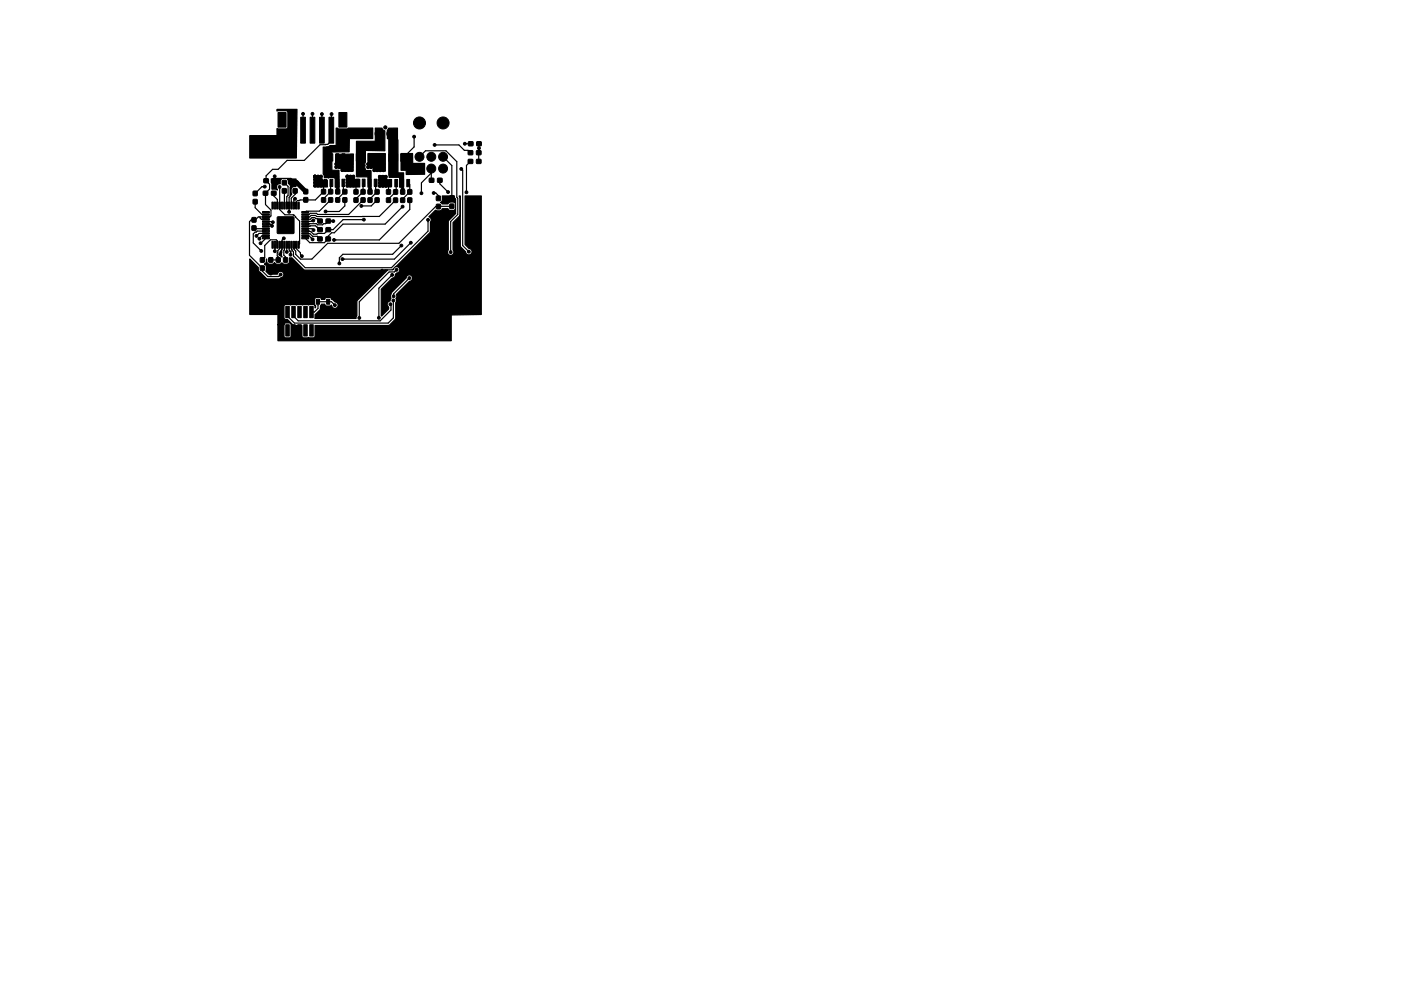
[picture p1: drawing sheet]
<svg xmlns="http://www.w3.org/2000/svg" width="297mm" height="210mm" viewBox="0 0 297 210" stroke-linecap="round" stroke-linejoin="round" font-family="sans-serif">
<g fill="#000" stroke="#000" stroke-width=".21">
<path d="M56 37.9h.9v.8l-.9 .1zM57.7 37.9h.9v.8l-.9 .1zM59 23.9h1.7v3.1h-1.7zM59.9 38.3h.8v.9h-.8zM59.9 40l.8 .1v.9l-.8-.1zM61.7 24.9h1v5.5h-1zM62.2 38.3h.8v.9h-.8zM62.2 40l.8 .1v.9l-.8-.1zM63.7 24.9h1v5.5h-1zM65.7 24.9h1v5.5h-1zM67.7 24.9h1v5.5h-1zM68.7 38h.6v1.6h-.6z"/>
<path d="M68.7 32.6h.6v1.6h-.6zM69.7 24.9h1v5.5h-1zM70 38h.6v1.6h-.6zM70 32.6h.6v1.6h-.6zM71.2 38h.6v1.6h-.6zM71.2 32.6h.6v1.6h-.6zM71.8 23.9h1.8v3.1h-1.8zM72.5 38h.6v1.6h-.6zM72.5 32.6h.6v1.6h-.6zM75.5 32.6h.6v1.6h-.6zM75.5 38h.6v1.6h-.6zM76.8 32.6h.6v1.6h-.6z"/>
<path d="M76.8 38h.6v1.6h-.6zM78.1 32.6h.6v1.6h-.6zM78.1 38h.6v1.6h-.6zM79.3 32.6h.6v1.6h-.6zM79.3 38h.6v1.6h-.6zM82.4 38.1h.6v1.5h-.6zM82.4 32.7h.6v1.5h-.6zM83.7 38.1h.6v1.5h-.6zM83.7 32.7h.6v1.5h-.6zM85 38.1h.6v1.5h-.6zM85 32.7h.6v1.5h-.6zM86.2 38.1h.6v1.5h-.6z"/>
<path d="M86.2 32.7h.6v1.5h-.6zM91 37.8h.9l.1 .8-.9 .1zM92.8 37.8h.9v.8l-.9 .1zM99.3 32h.9v.8h-.9zM99.3 33.8h.9v.8l-.9 .1zM99.3 30.1h.9l.1 .8h-.9zM101 32h.9l.1 .8h-.9zM101 33.8h.9l.1 .8-.9 .1zM101.1 30.1h.9v.8h-.9zM53.4 47.9l.9 .1-.1 .9-.8-.1zM53.4 46.2h.9l-.1 .9h-.8zM53.7 40.6h.8v.9h-.8z"/>
<path d="M53.7 42.3l.8 .1v.9l-.8-.1zM55.2 56.4l.8 .1v.9l-.8-.1zM55.2 54.7h.8v.9h-.8zM55.8 40.6h.9l.1 .8h-.9zM55.7 44.9h1.4v.2l-1.4 .1zM55.7 45.4h1.4v.2l-1.4 .1zM55.7 45.9h1.4v.2l-1.4 .1zM55.7 46.4h1.4v.2l-1.4 .1zM55.7 46.9h1.4v.2l-1.4 .1zM55.7 47.4h1.4v.2l-1.4 .1zM55.7 47.9h1.4v.2l-1.4 .1zM55.7 48.4h1.4v.2l-1.4 .1z"/>
<path d="M55.7 48.9h1.4v.2l-1.4 .1zM55.7 49.4h1.4v.2l-1.4 .1zM55.7 49.9h1.4v.2l-1.4 .1zM55.7 50.4h1.4v.2l-1.4 .1zM57 54.7h.8v.9h-.8zM57 56.4l.8 .1v.9l-.8-.1zM57.7 51.2l.2 .1v1.4l-.2-.1zM57.7 42.9h.2v1.4h-.2zM57.6 40.6h.9v.8h-.9zM58.2 51.2l.2 .1v1.4l-.2-.1zM58.2 42.9h.2v1.4h-.2zM58.7 51.2l.2 .1v1.4l-.2-.1z"/>
<path d="M58.7 42.9h.2v1.4h-.2zM58.6 56.4l.8 .1v.9l-.8-.1zM58.6 54.7h.8v.9h-.8zM59.2 51.2l.2 .1v1.4l-.2-.1zM59.2 42.9h.2v1.4h-.2zM59.7 51.2l.2 .1v1.4l-.2-.1zM59.7 42.9h.2v1.4h-.2zM60.2 51.2l.2 .1v1.4l-.2-.1zM60.2 42.9h.2v1.4h-.2zM60.1 54.7h.9l-.1 .9h-.8zM60.1 56.4l.9 .1-.1 .9-.8-.1zM60.7 51.2l.2 .1v1.4l-.2-.1z"/>
<path d="M60.7 42.9h.2v1.4h-.2zM61.2 51.2l.2 .1v1.4l-.2-.1zM61.2 42.9h.2v1.4h-.2zM61.7 51.2l.2 .1v1.4l-.2-.1zM61.7 42.9h.2v1.4h-.2zM58.8 46h3.5v3.5h-3.5zM62.2 51.2l.2 .1v1.4l-.2-.1zM62.2 42.9h.2v1.4h-.2zM62.7 51.2l.2 .1v1.4l-.2-.1zM62.7 42.9h.2v1.4h-.2zM63.2 51.2l.2 .1v1.4l-.2-.1zM63.2 42.9h.2v1.4h-.2z"/>
<path d="M64.4 41.9l.8 .1v.9l-.8-.1zM64.4 40.2h.8v.9h-.8zM64 50.4h1.4v.2l-1.4 .1zM64 49.9h1.4v.2l-1.4 .1zM64 49.4h1.4v.2l-1.4 .1zM64 48.9h1.4v.2l-1.4 .1zM64 48.4h1.4v.2l-1.4 .1zM64 47.9h1.4v.2l-1.4 .1zM64 47.4h1.4v.2l-1.4 .1zM64 46.9h1.4v.2l-1.4 .1zM64 46.4h1.4v.2l-1.4 .1zM64 45.9h1.4v.2l-1.4 .1z"/>
<path d="M64 45.4h1.4v.2l-1.4 .1zM64 44.9h1.4v.2l-1.4 .1zM67.4 50.3h.9v.8h-.9zM67.4 48.3h.9v.8h-.9zM67.4 46.5h.9v.8h-.9zM68.2 42h.8v.9h-.8zM68.2 40.2h.8v.9h-.8zM69.1 50.3h.9v.8h-.9zM69.1 48.3h.9l.1 .8h-.9zM69.2 46.5h.8l.1 .8h-.9zM69.7 42h.8v.9h-.8zM69.7 40.2h.8v.9h-.8z"/>
<path d="M71.2 42h.8v.9h-.8zM71.2 40.2h.8v.9h-.8zM72.7 40.2h.8v.9h-.8zM72.7 42h.8v.9h-.8zM75.1 40.2l.8 .1v.9l-.8-.1zM75.1 42h.8v.9h-.8zM76.6 42h.8v.9h-.8zM76.6 40.2l.8 .1v.9l-.8-.1zM78 42h.9l-.1 .9h-.8zM78 40.2l.9 .1-.1 .9-.8-.1zM79.5 40.2l.9 .1-.1 .9-.8-.1zM79.5 42h.9l-.1 .9h-.8z"/>
<path d="M82 40.3h.8v.9h-.9zM82 42h.8v.9h-.9zM83.5 40.3h.8v.9h-.9zM83.5 42h.8v.9h-.9zM85 40.3h.8v.9h-.9zM85 42h.8v.9h-.9zM86.5 40.3h.8v.9h-.8zM86.5 42h.8v.9h-.8zM92.5 43.4h.9l-.1 .9h-.8zM92.5 41.6h.9l-.1 .9h-.8zM95.4 41.6h.8v.9h-.8zM95.4 43.3h.8v.9h-.8z"/>
<path d="M60.6 68.9h.7v2.4h-.7zM60.6 65h.7v2.4h-.7zM61.9 68.9h.7v2.4h-.7zM61.9 65h.7v2.4h-.7zM63.1 68.9h.8v2.4h-.8zM63.1 65h.8v2.4h-.8zM64.4 68.9h.7v2.4h-.7zM64.4 65h.7v2.4h-.7zM65.7 68.9h.7v2.4h-.7zM65.7 65h.7v2.4h-.7zM67.1 59.3h.6v1.1h-.6zM67.1 63.5h.6v1h-.6z"/>
<path d="M69.3 59.3h.6v1.1h-.6zM69.3 63.5h.6v1h-.6z"/>
<circle cx="54.8" cy="29.2" r=".3"/>
<circle cx="56.1" cy="39.6" r=".3"/>
<circle cx="57.6" cy="29.2" r=".3"/>
<circle cx="58.2" cy="37.4" r=".3"/>
<circle cx="59.3" cy="39.7" r=".3"/>
<circle cx="60.4" cy="29.2" r=".3"/>
<circle cx="64.3" cy="24.1" r=".3"/>
<circle cx="66.3" cy="24.1" r=".3"/>
<circle cx="66.8" cy="37.4" r=".3"/>
<circle cx="66.8" cy="38.1" r=".3"/>
<circle cx="66.8" cy="39.4" r=".3"/>
<circle cx="66.8" cy="38.7" r=".3"/>
<circle cx="67.4" cy="37.4" r=".3"/>
<circle cx="67.4" cy="38.1" r=".3"/>
<circle cx="67.4" cy="39.4" r=".3"/>
<circle cx="67.4" cy="38.7" r=".3"/>
<circle cx="68.1" cy="37.4" r=".3"/>
<circle cx="68.1" cy="38.1" r=".3"/>
<circle cx="68.1" cy="39.4" r=".3"/>
<circle cx="68.1" cy="38.7" r=".3"/>
<circle cx="68.3" cy="24.2" r=".3"/>
<circle cx="70.3" cy="24.2" r=".3"/>
<circle cx="71.3" cy="35.4" r=".3"/>
<circle cx="71.3" cy="34.8" r=".3"/>
<circle cx="71.6" cy="40" r=".3"/>
<circle cx="71.9" cy="35.4" r=".3"/>
<circle cx="71.9" cy="34.8" r=".3"/>
<circle cx="72.6" cy="36.1" r=".3"/>
<circle cx="72.6" cy="35.4" r=".3"/>
<circle cx="72.6" cy="34.8" r=".3"/>
<circle cx="73.2" cy="36.1" r=".3"/>
<circle cx="73.2" cy="35.4" r=".3"/>
<circle cx="73.2" cy="34.8" r=".3"/>
<circle cx="73.7" cy="37.4" r=".3"/>
<circle cx="73.7" cy="38.1" r=".3"/>
<circle cx="73.7" cy="39.4" r=".3"/>
<circle cx="73.7" cy="38.7" r=".3"/>
<circle cx="73.9" cy="36.1" r=".3"/>
<circle cx="73.9" cy="35.4" r=".3"/>
<circle cx="73.9" cy="34.8" r=".3"/>
<circle cx="74.3" cy="37.4" r=".3"/>
<circle cx="74.3" cy="38.1" r=".3"/>
<circle cx="74.3" cy="39.4" r=".3"/>
<circle cx="74.3" cy="38.7" r=".3"/>
<circle cx="74.5" cy="36.1" r=".3"/>
<circle cx="74.5" cy="35.4" r=".3"/>
<circle cx="74.5" cy="34.8" r=".3"/>
<circle cx="75" cy="37.4" r=".3"/>
<circle cx="75" cy="38.1" r=".3"/>
<circle cx="75" cy="39.4" r=".3"/>
<circle cx="75" cy="38.7" r=".3"/>
<circle cx="77.9" cy="28.4" r=".94"/>
<circle cx="78" cy="34.8" r=".3"/>
<circle cx="78" cy="35.5" r=".3"/>
<circle cx="78.7" cy="34.8" r=".3"/>
<circle cx="78.7" cy="35.5" r=".3"/>
<circle cx="79.3" cy="34.8" r=".3"/>
<circle cx="79.3" cy="35.5" r=".3"/>
<circle cx="79.3" cy="36.1" r=".3"/>
<circle cx="80" cy="34.8" r=".3"/>
<circle cx="80" cy="35.5" r=".3"/>
<circle cx="80" cy="36.1" r=".3"/>
<circle cx="80.4" cy="28.4" r=".94"/>
<circle cx="80.5" cy="38.8" r=".3"/>
<circle cx="80.5" cy="39.4" r=".3"/>
<circle cx="80.5" cy="38.1" r=".3"/>
<circle cx="80.5" cy="37.5" r=".3"/>
<circle cx="80.6" cy="34.8" r=".3"/>
<circle cx="80.6" cy="35.5" r=".3"/>
<circle cx="80.6" cy="36.1" r=".3"/>
<circle cx="81.2" cy="38.8" r=".3"/>
<circle cx="81.2" cy="39.4" r=".3"/>
<circle cx="81.2" cy="37.5" r=".3"/>
<circle cx="81.2" cy="38.1" r=".3"/>
<circle cx="81.3" cy="34.8" r=".3"/>
<circle cx="81.3" cy="35.5" r=".3"/>
<circle cx="81.3" cy="36.1" r=".3"/>
<circle cx="81.7" cy="27" r=".34"/>
<circle cx="81.8" cy="38.8" r=".3"/>
<circle cx="81.8" cy="39.4" r=".3"/>
<circle cx="81.8" cy="37.5" r=".3"/>
<circle cx="81.8" cy="38.1" r=".3"/>
<circle cx="82.9" cy="28.4" r=".94"/>
<circle cx="87.8" cy="29" r=".3"/>
<circle cx="88.9" cy="33.3" r=".95"/>
<circle cx="88.9" cy="35.8" r=".95"/>
<circle cx="88.9" cy="26.1" r="1.27"/>
<circle cx="91.4" cy="33.3" r=".95"/>
<circle cx="91.4" cy="35.8" r=".95"/>
<circle cx="92.1" cy="30.7" r=".3"/>
<circle cx="93.9" cy="33.3" r=".95"/>
<circle cx="93.9" cy="35.8" r=".95"/>
<circle cx="93.9" cy="26.1" r="1.27"/>
<circle cx="97.8" cy="35.8" r=".3"/>
<circle cx="98.6" cy="30.5" r=".3"/>
<circle cx="101.5" cy="31.4" r=".3"/>
<circle cx="54.4" cy="50" r=".3"/>
<circle cx="55" cy="50.6" r=".3"/>
<circle cx="55.2" cy="51.6" r=".3"/>
<circle cx="55.4" cy="53.2" r=".3"/>
<circle cx="57.4" cy="58" r=".3"/>
<circle cx="57.7" cy="47.9" r=".3"/>
<circle cx="57.9" cy="47.1" r=".3"/>
<circle cx="58.3" cy="53.3" r=".3"/>
<circle cx="59.4" cy="54" r=".3"/>
<circle cx="59.5" cy="58.2" r=".3"/>
<circle cx="60.2" cy="50.6" r=".3"/>
<circle cx="60.8" cy="53.4" r=".3"/>
<circle cx="61.3" cy="44.9" r=".3"/>
<circle cx="61.6" cy="54" r=".3"/>
<circle cx="62.5" cy="42.2" r=".3"/>
<circle cx="64" cy="54.3" r=".3"/>
<circle cx="66.3" cy="50.8" r=".3"/>
<circle cx="66.4" cy="46.8" r=".3"/>
<circle cx="66.5" cy="48.8" r=".3"/>
<circle cx="66.6" cy="59.9" r=".3"/>
<circle cx="69" cy="44.9" r=".3"/>
<circle cx="70.7" cy="46.9" r=".3"/>
<circle cx="70.8" cy="50.9" r=".3"/>
<circle cx="72" cy="55.9" r=".3"/>
<circle cx="72.6" cy="55" r=".3"/>
<circle cx="76.6" cy="43.7" r=".3"/>
<circle cx="77.1" cy="46.6" r=".3"/>
<circle cx="78.4" cy="40" r=".3"/>
<circle cx="81" cy="57.4" r=".3"/>
<circle cx="83.1" cy="58.3" r=".3"/>
<circle cx="84.1" cy="57.2" r=".3"/>
<circle cx="85.1" cy="52.1" r=".3"/>
<circle cx="85.4" cy="43.8" r=".3"/>
<circle cx="85.4" cy="40.1" r=".3"/>
<circle cx="86.8" cy="59" r=".3"/>
<circle cx="87.1" cy="51.5" r=".3"/>
<circle cx="89.4" cy="41" r=".3"/>
<circle cx="90.7" cy="46.6" r=".3"/>
<circle cx="92" cy="40.9" r=".3"/>
<circle cx="95" cy="40.7" r=".3"/>
<circle cx="95.5" cy="53.5" r=".3"/>
<circle cx="98.9" cy="40.8" r=".3"/>
<circle cx="99.4" cy="53.4" r=".3"/>
<circle cx="71" cy="64.7" r=".3"/>
<circle cx="76.2" cy="67.4" r=".3"/>
<circle cx="80.3" cy="67.4" r=".3"/>
<circle cx="82.8" cy="64.5" r=".3"/>
<circle cx="83.4" cy="63.7" r=".3"/>
<circle cx="83.4" cy="62.8" r=".3"/>
<circle cx="87.4" cy="62" r=".3"/>
</g>
<g fill="none" stroke="#000" stroke-width=".25">
<path d="M56.1 39.6h-.6l-1.4 1.4M58.2 37.4v.9l.5-.5h3l.9 .9-1.1 1.1v1.8l-.2 .3v3M59.3 39.7v4.8l1.1 1.1h1.9l1.2 1.3v4.8l-.2 .2M60.3 38.7l.8 .8v2l-.3 .2v1.9M62.3 27.6h-.3l-1.6 1.6h-5.6M64.3 24.1v3.5M66.3 24.1v3.5M68.3 24.2v3.4M69 38.8l-.4 .4v1.5l-1.7 1.7h-3.3l-.5 .1-.3 .3v.8M70.3 38.8l-.2 .2v1.7l-1.5 1.5v.2M70.3 24.2v5.7l-.8 .7-1.7 .1-3.3 3.3h-3.6l-1.9 1.9h-1.2l-1.4 1.4v1l.7 .8v1l-.8 .9v2.4l1.1 1.2v1.2l-.2 .2h-2.4l-.6 .6h-.9l-.4 .4v7.2l2.7 2.7v.6l1.2 1.2h2.3l.4-.5M71.5 38.8l.1 1.9"/>
<path d="M72.8 38.8v1.6l.3 .3-1.5 1.5v.2M75.8 38.8l-.3 .3v1.6M77.1 38.8l-.1 .1v1.8l-1.5 1.5v.2M78.4 38.8v1.9M79.6 38.8v1.6l.4 .3-1.6 1.5v.2M82.7 38.8l-.3 .4v1.5M84 38.8v1.8l-1.6 1.6v.3M85.3 38.8l.1 1.9M86.5 38.8l.4 .4v1.5l-1.5 1.5v.3M87.8 29v2.2l-1.3 1.2v1M88.9 33.3l1.3-1.3h4.4l2.2 2.3v7.6l.3 .2v3.4l-1.6 1.5v6.5M91.4 35.8l.1 2.4"/>
<path d="M91.4 36.7l-2 2.1v2.2M92.1 30.7h5.2l1.2 1.2h.8l.5 .5M93.3 38.2v.8l1.7 1.7M93.9 33.3l1.9 1.8v6.9h.6l.2 .2v3.1l-9.6 9.6v1.6M97.8 35.8l.3 .3v16l1.3 1.3M98.5 30.5h1.3M99.8 34.2l-.9 .9v5.7M101.5 30.5v3.7M53.6 48.4l2.8 .1M54.1 42.8v1.3l1.5 1.4h.8M54.4 50h.1M55.1 46l.3 .5h1"/>
<path d="M56.4 50h-.8l-.6 .6M56.4 50.5l-1.2 1.1M56.4 47.5h.9l.4 .4M56.4 47h1.3l.2 .1M56.4 49h-1.9l-.8 .6v1.9l1.7 1.7M56.7 49.5h-1.8l-.5 .5M57.4 58h.1M58 41v.6l.8 .7v1.3M58.3 51.9v1.4M58.8 51.9v-.8l-.2-.2h-1.3l-1.2 1.2v2.5l-.5 .5M59.3 51.9v.9l-.4 .4-.1 .5 .2 1.4h-1.6M60.2 50.6l-.4 .3-.1 2.7-.3 .4"/>
<path d="M60.3 40.5v3.1M60.3 51.9l-.1 2.2 .4 .4v.6M60.6 56.9h-3.2v1.1M60.8 51.9v1.5M61.3 51.9v1.1l.3 .4M61.6 53.4h.1M61.6 53.4v.6M62.5 42.2l-.2 .2v1.2M62.6 40.5v.7l-.9 .8 .1 1.6M62.8 51.9v.1M62.8 52v.8l.9 .8v.4l.3 .3M62.8 43.2h.1"/>
<path d="M64.7 46.5h1.1l.4-.3h.5l.3 .2h.4l.5 .5M64.7 50h.8l.5 .5M64.7 48.5h1.5l.3 .3M64.7 49.5l1 .1 .6 .5h1l.5 .6M64.7 48l2.2-.1 1 .8M64.7 48h.1M64.7 47h.1M65.5 49.5l.1 .1M66 50.5h.1M66 50.5l.3 .3M66.4 46.8l-.4 .2h-1.3M66.6 59.9h3"/>
<path d="M70.1 42.4l-2.4 2.4h-2.8l-.2 .2M70.2 46.9h.1M70.7 46.9h-1.1l-.6 .6h-.4l-.2 .2h-1.1l-.2-.2h-2.4M73.1 42.4v1.3l-1.2 1.2h-2.9M77 42.4l-3.1 3.1h-6.6l-.2-.2h-1.3l-.3 .2h-.8M77.1 46.6h-4.4l-2.1 2.1h-1l-.8 .8-2.3 .2-.6-.6-1.2-.1M80 42.4l-1.3 1.3h-2.1M83.1 58.3l-2.8 2.8v6.3M83.9 42.5l-3.5 3.4h-13.2l-.3-.2h-.9l-.3 .3h-1M84.1 57.2l-.5 .5h-1.1l-6.3 6.3v3.4M85.1 52.1l-1.8 1.8h-10.6l-.7 .8v1.2M85.4 43.8l-3.7 3.7h-9l-1.8 1.9h-.6l-.7 .7v.6l-.8 .8h-3.1l-1-1"/>
<path d="M86.8 59l-3.4 3.3v.5M86.9 42.5v1.9l-6.5 6.5h-9.6M87 56.5l.4 .5v5M87 56.5h-3.1l-.7 .7h-1.6l-.2 .2h-.4M87.1 51.5l-3.5 3.5h-11M90.7 46.6v2.4l-7.7 7.8h-18.3l-2.5-2.5v-.9a1.63 1.63 0 0 1-.4-1.5M92 40.9h.4l.6 .6v.6M95.8 43.8h-3.4l-7.8 7.8h-15.1l-3.4 3.4h-2.4l-1-1v-.7a1.36 1.36 0 0 1-.4-1.4M62.2 70.1v1.7l.1 .1h1l.2-.1v-1.7M71 64.7l-.7-.7h-2.9v1.4l-.7 .8h-.7M82.8 64.5l.1 .2v1.1l-2.3 2.3h-17.4l-1-1v-.9M83.4 63.7v3.7l-1.1 1.1h-19.9l-1.4-1.4v-.9"/>
</g>
<path d="M62.6 38.7h.3l1.9 1.9" fill="none" stroke="#000" stroke-width="1"/>
<g fill="#000" stroke="#000" stroke-width=".25">
<path d="M57.5 37.9l2.2 .1-.2 .2-.1 .8a.69 .69 0 0 0-.7 .3 .69 .69 0 0 0 .1 .9v.1l-.5-.2h-.6zM60.9 38h1.9l-.1 1.6a.77 .77 0 0 0-1 .6l.2 1-.3 .3v-2l-.5-.6v-.7zM53 28.8h5.6l.1-1.5 2 .1 .2-.2 .1-.2v-3.3l-.3-.2-2 .1v-.4h4.3l-.2 10.3h-9.8zM66.6 37.3h1.4l.1 .9 1.3 .1v1.4l-2.8-.1zM71.3 27.2l.5 .2h1.8l.3-.2h5.1v2.2h-4.8l-.2 2.8-3.7 .1 .1 3.7 1.5 .1v3.6h-.8l-.1-1.9-.4-.2-.9 .2-1-.2 .1-.3-.3-.4v-5.7l1.2-.1 .3-.2 1.2-.1zM71.2 32.7h3.7v3.6h-2.5v-.4l-.3-.3h-1zM73.5 37.3h1.5l.1 .8h1.2v1.6l-2.8-.1zM75.6 30h3.9l.1-2.8h1.4l.3 .4 .3 .2v4.2h-4.1l-.2 3.6 .3 .6h1l.1 3.5h-.7v-2.1l-2.4-.1zM78 32.6h3.7v3.7h-2.5l-.1-.7h-1.1zM80.3 37.3h1.6v.8l1.1 .1v1.4h-2.7zM82.4 27.2h1.9l.1 9.3 .1 .2h1.1v3h-.9v-2l-2.2-.1-.1-8.1-.3-.1v-1.8zM85 32.6h2.5v2l2.5 .1v2.3h-3.9v-.8l-1.1-.1z"/>
<path d="M59.6 53.2l.2 1.4a.71 .71 0 0 1-.4-1.1zM93.8 41.6h2.5l.2 .7v.8a1.01 1.01 0 0 0-1.5 .2h-1.3l-.3-.4 .4-.3zM53 54.9l1.8 1.9 .1 .8 1.7 1.5 2.5 .1 .4-.2a.71 .71 0 0 0 .7-.6 .71 .71 0 0 0-.6-.8 .71 .71 0 0 0-.8 .6h-1.8l-.6-.7 .1-.9-.4-.6a.82 .82 0 0 0 .4-1v.4a.93 .93 0 0 0 .8 .7 .93 .93 0 0 0 .9-.4 1.02 1.02 0 0 0 1.6 0 .94 .94 0 0 0 1.6-.3v-.7h.5l2.4 2.5 .4 .1h17.5l-6.5 6.5v3.2l-.2 .6h-8.7v-.9l1.1-1.1v-.7l.2-.4h.8l.1 .3 .3 .1 1-.1a.69 .69 0 0 0 .7 .6 .69 .69 0 0 0 .7-.6 .69 .69 0 0 0-.7-.7l-1-1h-.7l-.3 .1-.1 .3h-.8l-.2-.4h-.8l-.3 .1-.1 .3v1l.2 .4-.1 .4v-.5l-.4-.2h-6l-.2 .4v2.5l.2 .3h.5l1.3 1.2 1.8 .1v2.2l.1 .3 .3 .1 2.3-.1 .1-2.5 15.7-.1 1.4-1.4v-3.4l.2-.3-.2-.6 .2-.3-.1-.5 2.9-2.8a.69 .69 0 0 0 .6-.8 .69 .69 0 0 0-.7-.6 .69 .69 0 0 0-.7 .7l-3 3-.3 .7 .1 .6-.3 .6a.69 .69 0 0 0-.5 .5 .69 .69 0 0 0 .3 .7v.5l-1.5 1.5-.1-5.7 2.4-2.4 .5-.3 .1-.5 .2-.2a.73 .73 0 0 0 .8-.7 .73 .73 0 0 0-.8-.7l7.1-7.2 .2-.4v-2a.69 .69 0 0 0-.4-1l1.4-1.4 .9 .1 .4-.1 .2-.3h1.2a1.03 1.03 0 0 0 1.5 .1v.9l-1.3 1.3-.2 .4v6a.69 .69 0 0 0 .1 1 .69 .69 0 0 0 .9 0 .69 .69 0 0 0 .1-1v-5.8l1.4-1.5 .1-3.6-.2-.5h.2v10.5l.1 .4 1 1a.69 .69 0 0 0 .8 .6 .69 .69 0 0 0 .6-.7 .69 .69 0 0 0-.7-.7l-.8-.8v-10.3h3.4v25.1l-6.3 .2v5.4h-36.8v-3.4h1.3v2.5l.2 .3h.9l.3-.1 .1-.3-.1-2.7-1-.1-.3 .1-.1 .3h-1.3l-.1-2.2h-5.8z"/>
</g>
</svg>
